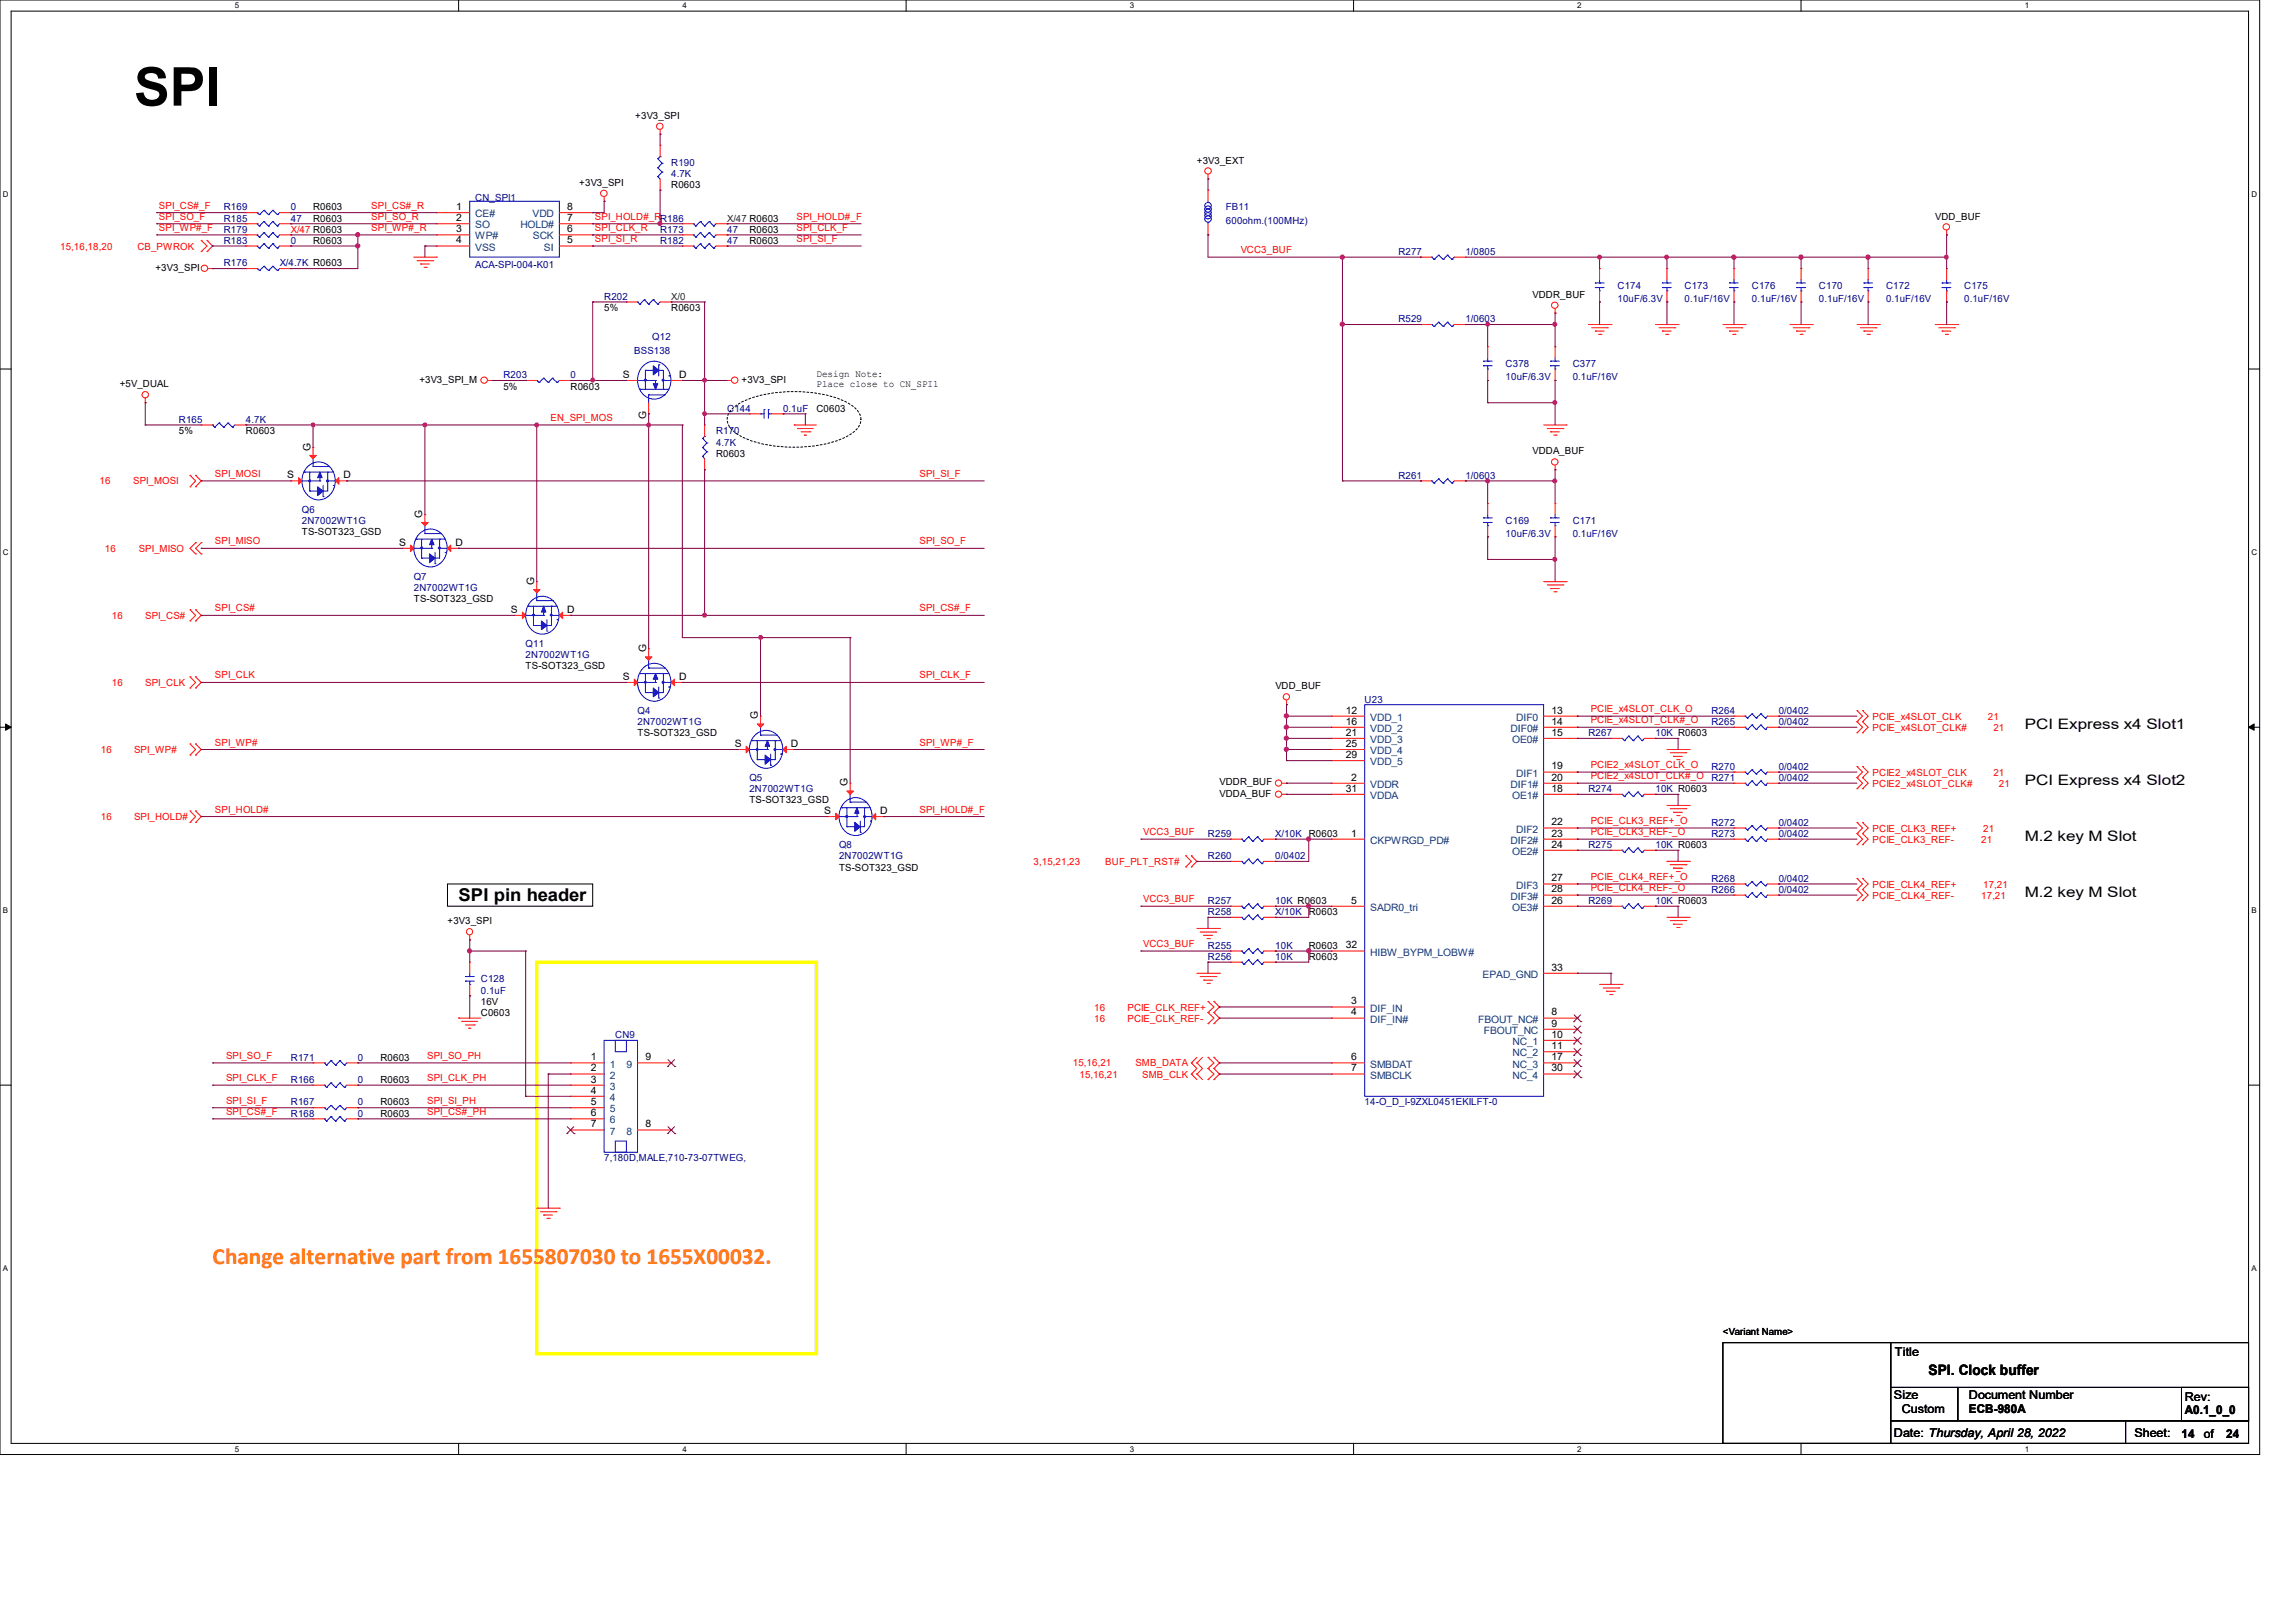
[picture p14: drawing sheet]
<svg xmlns="http://www.w3.org/2000/svg" width="297mm" height="210mm" viewBox="0 0 297 210" stroke-linecap="round" stroke-linejoin="round" font-family="sans-serif">
<defs><g id="words">
<text font-size="6.9" x="17.4" y="13.7">SPI</text>
<text font-size="3" fill="#ff8000" x="27.5" y="163.6">Change alternative part from 1655807030 to 1655X00032.</text>
<text font-size="2.3" x="59.4" y="116.6">SPI pin header</text>
<g font-size="1.9">
<text x="262" y="94.4">PCI Express x4 Slot1</text>
<text x="262" y="101.6">PCI Express x4 Slot2</text>
<text x="262" y="108.8">M.2 key M Slot</text>
<text x="262" y="116.1">M.2 key M Slot</text>
<text x="249.6" y="177.9">SPI. Clock buffer</text>
</g>
<g font-size="1.6">
<text x="245.2" y="175.5">Title</text>
<text x="245.1" y="181">Size</text>
<text x="246.1" y="182.8">Custom</text>
<text x="254.8" y="181">Document Number</text>
<text x="254.8" y="182.9">ECB-980A</text>
<text x="282.7" y="181.2">Rev:</text>
<text x="282.7" y="183">A0.1_0_0</text>
<text x="245.1" y="186">Date: Thursday, April 28, 2022</text>
<text x="276.2" y="186">Sheet:</text>
<text x="282.3" y="186.1">14</text>
<text x="285.2" y="186">of</text>
<text x="288.1" y="186.1">24</text>
</g>
<g font-size="1.3">
<text x="82.2" y="15.4">+3V3_SPI</text>
<text x="154.9" y="21.2">+3V3_EXT</text>
<text x="40.5" y="28.7">R0603</text>
<text x="40.5" y="27.2">R0603</text>
<text x="59.1" y="27.2">1</text>
<text x="59.1" y="28.6">2</text>
<text x="73.4" y="28.6">7</text>
<text x="73.4" y="27.2">8</text>
<text x="75" y="24">+3V3_SPI</text>
<text x="86.9" y="24.3">R0603</text>
<text x="250.4" y="28.4">VDD_BUF</text>
<text x="20.1" y="35.1">+3V3_SPI</text>
<text x="40.5" y="31.6">R0603</text>
<text x="59.1" y="30.1">3</text>
<text x="59.1" y="31.5">4</text>
<text x="73.4" y="31.5">5</text>
<text x="73.4" y="30.1">6</text>
<text x="97" y="31.6">R0603</text>
<text x="97" y="30.1">R0603</text>
<text x="78.2" y="40.3">5%</text>
<text x="86.9" y="40.3">R0603</text>
<text x="198.3" y="38.5">VDDR_BUF</text>
<text x="15.5" y="50.1">+5V_DUAL</text>
<text x="54.3" y="49.5">+3V3_SPI_M</text>
<text x="65.1" y="50.4">5%</text>
<text x="73.8" y="50.4">R0603</text>
<text x="80.6" y="48.9">S</text>
<text x="87.9" y="48.9">D</text>
<text x="96" y="49.5">+3V3_SPI</text>
<text x="105.7" y="53.3">C0603</text>
<text x="105.7" y="48.8">Design Note:</text>
<text x="105.7" y="50.1">Place close to CN_SPI1</text>
<text x="23.2" y="56.2">5%</text>
<text x="31.8" y="56.2">R0603</text>
<text x="40.2" y="58.3" transform="rotate(-90 40.2 58.3)">G</text>
<text x="83.6" y="54.2" transform="rotate(-90 83.6 54.2)">G</text>
<text x="92.7" y="59.1">R0603</text>
<text x="198.3" y="58.8">VDDA_BUF</text>
<text x="37.2" y="61.9">S</text>
<text x="44.5" y="61.9">D</text>
<text x="39.1" y="69.2">TS-SOT323_GSD</text>
<text x="51.6" y="70.6">S</text>
<text x="54.7" y="67" transform="rotate(-90 54.7 67)">G</text>
<text x="58.9" y="70.6">D</text>
<text x="53.5" y="77.9">TS-SOT323_GSD</text>
<text x="69.1" y="75.7" transform="rotate(-90 69.1 75.7)">G</text>
<text x="66.1" y="79.3">S</text>
<text x="73.4" y="79.3">D</text>
<text x="68" y="86.6">TS-SOT323_GSD</text>
<text x="80.6" y="88">S</text>
<text x="83.6" y="84.4" transform="rotate(-90 83.6 84.4)">G</text>
<text x="87.9" y="88">D</text>
<text x="165.1" y="89.2">VDD_BUF</text>
<text x="82.5" y="95.3">TS-SOT323_GSD</text>
<text x="98.1" y="93.1" transform="rotate(-90 98.1 93.1)">G</text>
<text x="174.2" y="92.3">12</text>
<text x="174.2" y="93.8">16</text>
<text x="174.2" y="95.2">21</text>
<text x="200.8" y="92.3">13</text>
<text x="200.8" y="93.8">14</text>
<text x="200.8" y="95.2">15</text>
<text x="95.1" y="96.6">S</text>
<text x="102.4" y="96.6">D</text>
<text x="109.7" y="101.8" transform="rotate(-90 109.7 101.8)">G</text>
<text x="157.8" y="101.6">VDDR_BUF</text>
<text x="174.2" y="98.1">29</text>
<text x="174.2" y="96.6">25</text>
<text x="174.9" y="101">2</text>
<text x="200.8" y="99.6">19</text>
<text x="200.8" y="101">20</text>
<text x="97" y="104">TS-SOT323_GSD</text>
<text x="106.7" y="105.3">S</text>
<text x="113.9" y="105.3">D</text>
<text x="157.8" y="103.1">VDDA_BUF</text>
<text x="174.2" y="102.4">31</text>
<text x="200.8" y="106.8">22</text>
<text x="200.8" y="102.4">18</text>
<text x="108.6" y="112.6">TS-SOT323_GSD</text>
<text x="169.4" y="108.3">R0603</text>
<text x="174.9" y="108.2">1</text>
<text x="200.8" y="108.2">23</text>
<text x="200.8" y="109.7">24</text>
<text x="57.9" y="119.6">+3V3_SPI</text>
<text x="169.4" y="118.4">R0603</text>
<text x="174.9" y="116.9">5</text>
<text x="200.8" y="115.5">28</text>
<text x="200.8" y="114">27</text>
<text x="200.8" y="116.9">26</text>
<text x="169.4" y="124.2">R0603</text>
<text x="169.4" y="122.8">R0603</text>
<text x="174.2" y="122.7">32</text>
<text x="200.8" y="125.6">33</text>
<text x="62.2" y="131.5">C0603</text>
<text x="62.2" y="130">16V</text>
<text x="174.9" y="130">3</text>
<text x="174.9" y="131.4">4</text>
<text x="200.8" y="131.4">8</text>
<text x="49.2" y="137.3">R0603</text>
<text x="76.5" y="137.2">1</text>
<text x="83.5" y="137.2">9</text>
<text x="174.9" y="137.2">6</text>
<text x="200.8" y="134.3">10</text>
<text x="200.8" y="135.8">11</text>
<text x="200.8" y="132.8">9</text>
<text x="200.8" y="137.2">17</text>
<text x="49.2" y="140.2">R0603</text>
<text x="49.2" y="143">R0603</text>
<text x="76.5" y="138.6">2</text>
<text x="76.5" y="140.1">3</text>
<text x="76.5" y="141.5">4</text>
<text x="76.5" y="143">5</text>
<text x="174.9" y="138.6">7</text>
<text x="200.8" y="138.6">30</text>
<text x="49.2" y="144.5">R0603</text>
<text x="76.5" y="144.4">6</text>
<text x="76.5" y="145.9">7</text>
<text x="83.5" y="145.9">8</text>
<text x="223" y="172.8">&lt;Variant Name&gt;</text>
</g>
<g font-size="1.3" fill="#000080">
<text x="86.9" y="21.5">R190</text>
<text x="86.9" y="22.9">4.7K</text>
<text x="29" y="28.7">R185</text>
<text x="29" y="27.2">R169</text>
<text x="37.6" y="28.7">47</text>
<text x="37.6" y="27.2">0</text>
<text x="61.5" y="25.9">CN_SPI1</text>
<text x="158.7" y="27.2">FB11</text>
<text x="158.7" y="29">600ohm.(100MHz)</text>
<text x="29" y="30.1">R179</text>
<text x="29" y="31.6">R183</text>
<text x="29" y="34.5">R176</text>
<text x="36.2" y="34.5">X/4.7K R0603</text>
<text x="37.6" y="31.6">0</text>
<text x="61.5" y="34.6">ACA-SPI-004-K01</text>
<text x="85.4" y="31.6">R182</text>
<text x="85.4" y="30.1">R173</text>
<text x="94.1" y="31.6">47</text>
<text x="94.1" y="30.1">47</text>
<text x="181" y="33">R277</text>
<text x="189.6" y="33">1/0805</text>
<text x="78.2" y="38.8">R202</text>
<text x="181" y="41.7">R529</text>
<text x="189.6" y="41.7">1/0603</text>
<text x="209.3" y="37.4">C174</text>
<text x="209.3" y="39.1">10uF/6.3V</text>
<text x="218" y="37.4">C173</text>
<text x="218" y="39.1">0.1uF/16V</text>
<text x="226.7" y="37.4">C176</text>
<text x="226.7" y="39.1">0.1uF/16V</text>
<text x="235.4" y="37.4">C170</text>
<text x="235.4" y="39.1">0.1uF/16V</text>
<text x="244.1" y="37.4">C172</text>
<text x="244.1" y="39.1">0.1uF/16V</text>
<text x="254.2" y="37.4">C175</text>
<text x="254.2" y="39.1">0.1uF/16V</text>
<text x="82.1" y="45.8">BSS138</text>
<text x="84.4" y="44">Q12</text>
<text x="194.9" y="47.5">C378</text>
<text x="203.5" y="47.5">C377</text>
<text x="65.1" y="48.9">R203</text>
<text x="73.8" y="48.9">0</text>
<text x="94.1" y="53.3">C144</text>
<text x="101.3" y="53.3">0.1uF</text>
<text x="194.9" y="49.2">10uF/6.3V</text>
<text x="203.5" y="49.2">0.1uF/16V</text>
<text x="23.2" y="54.7">R165</text>
<text x="31.8" y="54.7">4.7K</text>
<text x="92.7" y="56.2">R170</text>
<text x="92.7" y="57.7">4.7K</text>
<text x="181" y="62">R261</text>
<text x="189.6" y="62">1/0603</text>
<text x="39.1" y="66.3">Q6</text>
<text x="39.1" y="67.8">2N7002WT1G</text>
<text x="194.9" y="67.8">C169</text>
<text x="194.9" y="69.5">10uF/6.3V</text>
<text x="203.5" y="67.8">C171</text>
<text x="203.5" y="69.5">0.1uF/16V</text>
<text x="53.5" y="75">Q7</text>
<text x="53.5" y="76.5">2N7002WT1G</text>
<text x="68" y="83.7">Q11</text>
<text x="68" y="85.1">2N7002WT1G</text>
<text x="82.5" y="92.4">Q4</text>
<text x="82.5" y="93.8">2N7002WT1G</text>
<text x="176.6" y="90.9">U23</text>
<text x="205.6" y="95.3">R267</text>
<text x="214.2" y="95.3">10K R0603</text>
<text x="221.5" y="92.4">R264</text>
<text x="221.5" y="93.8">R265</text>
<text x="230.2" y="92.4">0/0402</text>
<text x="230.2" y="93.8">0/0402</text>
<text x="97" y="101.1">Q5</text>
<text x="221.5" y="101.1">R271</text>
<text x="221.5" y="99.6">R270</text>
<text x="230.2" y="101.1">0/0402</text>
<text x="230.2" y="99.6">0/0402</text>
<text x="97" y="102.5">2N7002WT1G</text>
<text x="205.6" y="102.5">R274</text>
<text x="214.2" y="102.5">10K R0603</text>
<text x="221.5" y="106.8">R272</text>
<text x="230.2" y="106.8">0/0402</text>
<text x="108.6" y="109.8">Q8</text>
<text x="108.6" y="111.2">2N7002WT1G</text>
<text x="156.3" y="108.3">R259</text>
<text x="156.3" y="111.2">R260</text>
<text x="165" y="108.3">X/10K</text>
<text x="165" y="111.2">0/0402</text>
<text x="205.6" y="109.8">R275</text>
<text x="214.2" y="109.8">10K R0603</text>
<text x="221.5" y="108.3">R273</text>
<text x="230.2" y="108.3">0/0402</text>
<text x="156.3" y="118.4">R258</text>
<text x="156.3" y="117">R257</text>
<text x="165" y="118.4">X/10K</text>
<text x="165" y="117">10K R0603</text>
<text x="205.6" y="117">R269</text>
<text x="214.2" y="117">10K R0603</text>
<text x="221.5" y="115.6">R266</text>
<text x="221.5" y="114.1">R268</text>
<text x="230.2" y="115.6">0/0402</text>
<text x="230.2" y="114.1">0/0402</text>
<text x="156.3" y="124.2">R256</text>
<text x="156.3" y="122.8">R255</text>
<text x="165" y="124.2">10K</text>
<text x="165" y="122.8">10K</text>
<text x="62.2" y="127.1">C128</text>
<text x="62.2" y="128.6">0.1uF</text>
<text x="37.6" y="137.3">R171</text>
<text x="46.3" y="137.3">0</text>
<text x="79.6" y="134.4">CN9</text>
<text x="37.6" y="140.2">R166</text>
<text x="37.6" y="143">R167</text>
<text x="46.3" y="140.2">0</text>
<text x="46.3" y="143">0</text>
<text x="176.6" y="143">14-O_D_I-9ZXL0451EKILFT-0</text>
<text x="37.6" y="144.5">R168</text>
<text x="46.3" y="144.5">0</text>
<text x="78.2" y="150.3">7,180D,MALE,710-73-07TWEG,</text>
</g>
<g font-size="1.3" fill="#f00">
<text x="20.6" y="28.4">SPI_SO_F</text>
<text x="20.6" y="29.9">SPI_WP#_F</text>
<text x="20.6" y="27">SPI_CS#_F</text>
<text x="48" y="27">SPI_CS#_R</text>
<text x="48" y="28.4">SPI_SO_R</text>
<text x="48" y="29.9">SPI_WP#_R</text>
<text x="77" y="28.4">SPI_HOLD#_RR186</text>
<text x="77" y="29.9">SPI_CLK_R</text>
<text x="103.1" y="29.9">SPI_CLK_F</text>
<text x="103.1" y="28.4">SPI_HOLD#_F</text>
<text x="7.8" y="32.3">15,16,18,20</text>
<text x="17.8" y="32.3">CB_PWROK</text>
<text x="37.6" y="30.1">X/47 R0603</text>
<text x="77" y="31.3">SPI_SI_R</text>
<text x="103.1" y="31.3">SPI_SI_F</text>
<text x="160.6" y="32.8">VCC3_BUF</text>
<text x="71.2" y="54.5">EN_SPI_MOS</text>
<text x="12.9" y="62.7">16</text>
<text x="17.2" y="62.7">SPI_MOSI</text>
<text x="27.8" y="61.7">SPI_MOSI</text>
<text x="119" y="61.7">SPI_SI_F</text>
<text x="13.6" y="71.4">16</text>
<text x="17.9" y="71.4">SPI_MISO</text>
<text x="27.8" y="70.4">SPI_MISO</text>
<text x="119" y="70.4">SPI_SO_F</text>
<text x="14.5" y="80.1">16</text>
<text x="18.8" y="80.1">SPI_CS#</text>
<text x="27.8" y="79.1">SPI_CS#</text>
<text x="119" y="79.1">SPI_CS#_F</text>
<text x="14.5" y="88.8">16</text>
<text x="18.8" y="88.8">SPI_CLK</text>
<text x="27.8" y="87.8">SPI_CLK</text>
<text x="119" y="87.8">SPI_CLK_F</text>
<text x="205.9" y="93.6">PCIE_x4SLOT_CLK#_O</text>
<text x="205.9" y="92.2">PCIE_x4SLOT_CLK_O</text>
<text x="242.3" y="93.1">PCIE_x4SLOT_CLK</text>
<text x="242.3" y="94.6">PCIE_x4SLOT_CLK#</text>
<text x="257.2" y="93.1">21</text>
<text x="258" y="94.6">21</text>
<text x="13" y="97.4">16</text>
<text x="17.4" y="97.4">SPI_WP#</text>
<text x="27.8" y="96.5">SPI_WP#</text>
<text x="119" y="96.5">SPI_WP#_F</text>
<text x="205.9" y="100.8">PCIE2_x4SLOT_CLK#_O</text>
<text x="205.9" y="99.4">PCIE2_x4SLOT_CLK_O</text>
<text x="242.3" y="100.4">PCIE2_x4SLOT_CLK</text>
<text x="242.3" y="101.8">PCIE2_x4SLOT_CLK#</text>
<text x="258" y="100.4">21</text>
<text x="258.7" y="101.8">21</text>
<text x="13" y="106.1">16</text>
<text x="17.4" y="106.1">SPI_HOLD#</text>
<text x="27.8" y="105.2">SPI_HOLD#</text>
<text x="119" y="105.2">SPI_HOLD#_F</text>
<text x="205.9" y="106.6">PCIE_CLK3_REF+_O</text>
<text x="242.3" y="107.6">PCIE_CLK3_REF+</text>
<text x="256.7" y="107.6">21</text>
<text x="133.8" y="111.9">3,15,21,23</text>
<text x="143" y="111.9">BUF_PLT_RST#</text>
<text x="147.9" y="108.1">VCC3_BUF</text>
<text x="205.9" y="108.1">PCIE_CLK3_REF-_O</text>
<text x="205.9" y="113.9">PCIE_CLK4_REF+_O</text>
<text x="242.3" y="109">PCIE_CLK3_REF-</text>
<text x="256.4" y="109">21</text>
<text x="147.9" y="116.8">VCC3_BUF</text>
<text x="205.9" y="115.3">PCIE_CLK4_REF-_O</text>
<text x="242.3" y="114.8">PCIE_CLK4_REF+</text>
<text x="242.3" y="116.3">PCIE_CLK4_REF-</text>
<text x="256.4" y="116.3">17,21</text>
<text x="256.7" y="114.8">17,21</text>
<text x="147.9" y="122.6">VCC3_BUF</text>
<text x="141.6" y="130.8">16</text>
<text x="145.9" y="130.8">PCIE_CLK_REF+</text>
<text x="29.3" y="137">SPI_SO_F</text>
<text x="55.3" y="137">SPI_SO_PH</text>
<text x="141.6" y="132.2">16</text>
<text x="145.9" y="132.2">PCIE_CLK_REF-</text>
<text x="29.3" y="139.9">SPI_CLK_F</text>
<text x="29.3" y="142.8">SPI_SI_F</text>
<text x="55.3" y="139.9">SPI_CLK_PH</text>
<text x="55.3" y="142.8">SPI_SI_PH</text>
<text x="138.8" y="138">15,16,21</text>
<text x="139.7" y="139.4">15,16,21</text>
<text x="146.9" y="138">SMB_DATA</text>
<text x="147.8" y="139.4">SMB_CLK</text>
<text x="29.3" y="144.3">SPI_CS#_F</text>
<text x="55.3" y="144.3">SPI_CS#_PH</text>
</g>
<g font-size="1.3" fill="#004080">
<text x="61.5" y="28.1">CE#</text>
<text x="61.5" y="29.5">SO</text>
<text x="67.4" y="29.5">HOLD#</text>
<text x="68.9" y="28.1">VDD</text>
<text x="61.5" y="31">WP#</text>
<text x="61.5" y="32.4">VSS</text>
<text x="69" y="31">SCK</text>
<text x="70.4" y="32.4">SI</text>
<text x="177.3" y="93.3">VDD_1</text>
<text x="177.3" y="94.7">VDD_2</text>
<text x="195.5" y="94.7">DIF0#</text>
<text x="196.2" y="93.3">DIF0</text>
<text x="177.3" y="101.9">VDDR</text>
<text x="177.3" y="96.1">VDD_3</text>
<text x="177.3" y="99">VDD_5</text>
<text x="177.3" y="97.6">VDD_4</text>
<text x="195.5" y="101.9">DIF1#</text>
<text x="195.7" y="96.1">OE0#</text>
<text x="196.2" y="100.5">DIF1</text>
<text x="177.3" y="103.4">VDDA</text>
<text x="195.7" y="103.4">OE1#</text>
<text x="196.2" y="107.7">DIF2</text>
<text x="177.3" y="109.2">CKPWRGD_PD#</text>
<text x="195.5" y="109.2">DIF2#</text>
<text x="195.7" y="110.6">OE2#</text>
<text x="177.3" y="117.9">SADR0_tri</text>
<text x="195.5" y="116.4">DIF3#</text>
<text x="195.7" y="117.9">OE3#</text>
<text x="196.2" y="115">DIF3</text>
<text x="177.3" y="123.7">HIBW_BYPM_LOBW#</text>
<text x="177.3" y="130.9">DIF_IN</text>
<text x="191.9" y="126.5">EPAD_GND</text>
<text x="177.3" y="132.3">DIF_IN#</text>
<text x="191.3" y="132.3">FBOUT_NC#</text>
<text x="192" y="133.8">FBOUT_NC</text>
<text x="195.8" y="135.2">NC_1</text>
<text x="195.8" y="136.7">NC_2</text>
<text x="78.9" y="138.1">1</text>
<text x="78.9" y="139.6">2</text>
<text x="78.9" y="141">3</text>
<text x="78.9" y="142.5">4</text>
<text x="78.9" y="143.9">5</text>
<text x="81.1" y="138.1">9</text>
<text x="177.3" y="138.1">SMBDAT</text>
<text x="177.3" y="139.6">SMBCLK</text>
<text x="195.8" y="138.1">NC_3</text>
<text x="195.8" y="139.6">NC_4</text>
<text x="78.9" y="145.4">6</text>
<text x="78.9" y="146.8">7</text>
<text x="81.1" y="146.8">8</text>
</g>
<g font-size="1.3" fill="#008000">
<text x="94.1" y="28.7">X/47 R0603</text>
<text x="86.9" y="38.8">X/0</text>
</g>
<g font-size="1">
<text x="30.4" y="1.1">5</text>
<text x="88.3" y="1.1">4</text>
<text x="146.2" y="1.1">3</text>
<text x="204.1" y="1.1">2</text>
<text x="262" y="1.1">1</text>
<text x=".4" y="25.5">D</text>
<text x="291.4" y="25.5">D</text>
<text x=".4" y="71.8">C</text>
<text x="291.4" y="71.8">C</text>
<text x=".4" y="118.2">B</text>
<text x="291.4" y="118.2">B</text>
<text x=".4" y="164.5">A</text>
<text x="291.4" y="164.5">A</text>
<text x="30.4" y="187.8">5</text>
<text x="88.3" y="187.8">4</text>
<text x="146.2" y="187.8">3</text>
<text x="204.1" y="187.8">2</text>
<text x="262" y="187.8">1</text>
</g>
</g></defs>
<path d="M0 0h292.4v188.2h-292.4zM1.4 1.4h289.6v185.4h-289.6z" fill="none" stroke="#000" stroke-width=".13"/>
<g fill="#fff">
<path d="M30.4 .2h.5v1.1h-.5z"/>
<path d="M30.4 186.9h.5v1.2h-.5z"/>
</g>
<path d="M59.4 0v1.4M59.4 186.8v1.4" fill="none" stroke="#000" stroke-width=".13"/>
<g fill="#fff">
<path d="M88.3 .2h.6v1.1h-.6z"/>
<path d="M88.3 186.9h.6v1.2h-.6z"/>
</g>
<path d="M117.3 0v1.4M117.3 186.8v1.4" fill="none" stroke="#000" stroke-width=".13"/>
<g fill="#fff">
<path d="M146.2 .2h.6v1.1h-.6z"/>
<path d="M146.2 186.9h.6v1.2h-.6z"/>
</g>
<path d="M175.2 0v1.4M175.2 186.8v1.4" fill="none" stroke="#000" stroke-width=".13"/>
<g fill="#fff">
<path d="M204.1 .2h.6v1.1h-.6z"/>
<path d="M204.1 186.9h.6v1.2h-.6z"/>
</g>
<path d="M233.1 0v1.4M233.1 186.8v1.4" fill="none" stroke="#000" stroke-width=".13"/>
<g fill="#fff">
<path d="M262 .2h.6v1.1h-.6z"/>
<path d="M262 186.9h.6v1.2h-.6z"/>
<path d="M.4 24.6h.7v1.1h-.7z"/>
<path d="M291.4 24.6h.7v1.1h-.7z"/>
<path d="M.4 70.9h.7v1.2h-.7z"/>
<path d="M291.4 70.9h.7v1.2h-.7z"/>
</g>
<path d="M0 47.8h1.4M291 47.8h1.4" fill="none" stroke="#000" stroke-width=".13"/>
<g fill="#fff">
<path d="M.4 117.3h.7v1.1h-.7z"/>
<path d="M291.4 117.3h.7v1.1h-.7z"/>
</g>
<path d="M0 94.1h1.4M291 94.1h1.4" fill="none" stroke="#000" stroke-width=".13"/>
<path d="M.7 93.7l.7 .4-.7 .4zM291 94.1l.7-.4v.8z" fill="#000" stroke="#000" stroke-width=".13"/>
<g fill="#fff">
<path d="M.4 163.6h.6v1.1h-.6z"/>
<path d="M291.4 163.6h.6v1.1h-.6z"/>
</g>
<path d="M57.9 114.4h18.8v2.9h-18.8zM0 140.4h1.4M291 140.4h1.4M223 173.7h21.7v13.1h-21.7zM244.7 179.5h8.7v4.4h-8.7zM244.7 173.7h46.3v5.8h-46.3zM253.4 179.5h37.6v4.4h-37.6zM282.3 179.5h8.7v4.4h-8.7zM244.7 183.9h30.4v2.9h-30.4zM275.1 183.9h15.9v2.9h-15.9z" fill="none" stroke="#000" stroke-width=".13"/>
<path d="M69.5 124.5h36.2v50.7h-36.2z" fill="none" stroke="#ff0" stroke-width=".42"/>
<path d="M94.5 53.1a8.9 8.9 0 0 1 5.5-2.2 16.9 16.9 0 0 1 9.8 1.2 2.7 2.7 0 0 1 1.6 2.2 2.7 2.7 0 0 1-1.6 2.1 17.1 17.1 0 0 1-11 1.1 8.1 8.1 0 0 1-4.3-2.1 1.69 1.69 0 0 1 0-2.3z" fill="none" stroke="#000" stroke-width=".13" stroke-dasharray=".3"/>
<g fill="none" stroke="#f00" stroke-width=".13">
<path d="M85.4 17.4h.1M85.4 18.8h.1M85.4 16.8v.6M85.4 18.8v1.5M26 32.6h.1M26 31.1h.1M26 31.1l.8 .7-.8 .8M26.8 31.1h.1M26.8 32.6h.1M26.8 31.1l.7 .7-.7 .8M26.9 34.8h.6M27.5 34.8h.1"/>
<path d="M31.8 29h.1M31.8 27.5h.1M31.8 30.4h.1M31.8 31.8h.1M31.8 34.8h.1M31.8 34.8h1.5M31.8 29h1.5M31.8 31.8h1.5M31.8 27.5h1.5M31.8 30.4h1.5M36.2 34.8h1.4M36.2 29h1.4"/>
<path d="M36.2 31.8h1.4M36.2 27.5h1.4M36.2 30.4h1.4M37.6 29h.1M37.6 27.5h.1M37.6 30.4h.1M37.6 31.8h.1M37.6 34.8h.1M53.6 33.3h2.9M54 33.7h2M54.4 34.2h.1M54.4 34.2h1.2"/>
<path d="M54.9 34.6h.3M55.2 34.6h.1M56 33.7h.1M56.5 33.3h.1M56.5 27.5h.1M56.5 29h.1M56.5 30.4h.1M56.5 31.8h.1M56.5 29h4.3M56.5 31.8h4.3M56.5 27.5h4.3M56.5 30.4h4.3"/>
<path d="M72.4 29h4.3M72.4 31.8h4.3M72.4 27.5h4.3M72.4 30.4h4.3M76.7 31.8h.1M76.7 30.4h.1M76.7 29h.1M76.7 27.5h.1M78.2 26h.1M78.2 25.5v.5M81.1 39.1h.1M81.1 39.1h1.4"/>
<path d="M85.4 24.6h.1M85.4 23.2v1.4M85.4 39.1h1.5M86.9 39.1h.1M88.3 29h.1M88.3 31.8h.1M88.3 30.4h.1M88.3 29h1.4M88.3 31.8h1.4M88.3 30.4h1.4M92.7 29h1.4M92.7 31.8h1.4"/>
<path d="M92.7 30.4h1.4M94.1 29h.1M94.1 31.8h.1M94.1 30.4h.1M156.3 23.2h.1M156.3 30.4h.1M156.3 24.6h.1M156.3 22.6v.6M156.3 24.6v1.4M156.3 29v1.4M183.9 33.3h.1M183.9 33.3h1.4"/>
<path d="M188.2 33.3h1.5M189.7 33.3h.1M201.3 40v.5M207 34.8h.1M207 39.1h.1M207 34.8v1.4M207 37.6v1.5M215.7 34.8h.1M215.7 39.1h.1M215.7 34.8v1.4M215.7 37.6v1.5M224.4 34.8h.1"/>
<path d="M224.4 39.1h.1M224.4 34.8v1.4M224.4 37.6v1.5M233.1 34.8h.1M233.1 39.1h.1M233.1 34.8v1.4M233.1 37.6v1.5M241.8 34.8h.1M241.8 39.1h.1M241.8 34.8v1.4M241.8 37.6v1.5M251.9 30.4h.1"/>
<path d="M251.9 34.8h.1M251.9 39.1h.1M251.9 29.8v.6M251.9 34.8v1.4M251.9 37.6v1.5M18.8 52.1h.1M18.8 51.5v.6M26 55h.1M26 55h1.5M30.4 55h1.4M31.8 55h.1M40.5 57.9h.1"/>
<path d="M40.5 57.9v1.5M63.1 49.2h.6M63.7 49.2h.1M68 49.2h.1M68 49.2h1.5M72.4 49.2h1.4M73.8 49.2h.1M81.1 49.2h.1M81.1 49.2h1.4M83.9 53.6h.1M83.9 52.1v1.5M86.9 49.2h1.4"/>
<path d="M88.3 49.2h.1M91.2 55h.1M91.2 55v1.5M91.2 59.4v1.4M94.1 49.2h.1M94.1 49.2h.6M97 53.6h.1M97 53.6h1.4M99.9 53.6h1.4M101.3 53.6h.1M102.8 55h.1M102.8 55h2.9"/>
<path d="M103.2 55.5h.1M103.2 55.5h2M103.7 55.9h1.1M104.1 56.3h.1M104.1 56.3h.3M104.8 55.9h.1M183.9 42h.1M183.9 42h1.4M188.2 42h1.5M189.7 42h.1M192.5 44.9h.1M192.5 49.2h.1"/>
<path d="M192.5 44.9v1.4M192.5 47.8v1.4M199.8 55h2.9M200.2 55.5h2.1M200.7 55.9h.1M200.7 55.9h1.1M201.1 56.3h.3M201.3 40.5h.1M201.3 44.9h.1M201.3 49.2h.1M201.3 44.9v1.4M201.3 47.8v1.4"/>
<path d="M201.4 56.3h.1M202.3 55.5h.1M202.7 55h.1M205.6 42h2.9M206 42.4h2M206.5 42.8h.1M206.5 42.8h1.1M206.9 43.3h.3M207.2 43.3h.1M208 42.4h.1M208.5 42h.1M214.2 42h3"/>
<path d="M214.7 42.4h2M215.1 42.8h.1M215.1 42.8h1.2M215.6 43.3h.3M215.9 43.3h.1M216.7 42.4h.1M217.2 42h.1M223 42h2.8M223.4 42.4h2M223.8 42.8h.1M223.8 42.8h1.2M224.2 43.3h.3"/>
<path d="M224.5 43.3h.1M225.4 42.4h.1M225.8 42h.1M231.6 42h2.9M232.1 42.4h2M232.5 42.8h.1M232.5 42.8h1.2M233 43.3h.2M233.2 43.3h.1M234.1 42.4h.1M234.5 42h.1M240.3 42h2.9"/>
<path d="M240.7 42.4h2.1M241.2 42.8h.1M241.2 42.8h1.2M241.6 43.3h.3M241.9 43.3h.1M242.8 42.4h.1M243.2 42h.1M250.4 42h3M250.9 42.4h2M251.3 42.8h.1M251.3 42.8h1.2M251.8 43.3h.3"/>
<path d="M252.1 43.3h.1M252.9 42.4h.1M253.4 42h.1M24.6 61.5h.1M24.6 63h.1M24.6 78.9h.1M24.6 61.5l.7 .7-.7 .8M24.6 78.9l.7 .7-.7 .7M25.3 71.7h.1M25.3 70.2h.1M25.3 63h.1M25.3 61.5h.1"/>
<path d="M25.3 78.9h.1M25.3 70.2l-.7 .8 .7 .7M25.3 61.5l.7 .7-.7 .8M25.3 78.9l.7 .7-.7 .7M26 71.7h.1M26 70.2h.1M26 70.2l-.7 .8 .7 .7M37.6 62.2h.1M37.6 62.2h1.5M43.4 62.2h1.5M44.9 62.2h.1M52.1 71h.1"/>
<path d="M52.1 71h1.5M55 66.6h.1M55 66.6v1.4M57.9 71h1.5M59.4 71h.1M66.6 79.6h.1M66.6 79.6h1.4M69.5 75.3h.1M69.5 75.3v1.4M72.4 79.6h1.4M73.8 79.6h.1M91.2 60.8h.1"/>
<path d="M183.9 62.2h.1M183.9 62.2h1.4M188.2 62.2h1.5M189.7 62.2h.1M192.5 65.2h.1M192.5 69.5h.1M192.5 65.2v1.4M192.5 68v1.5M199.8 75.3h2.9M200.2 75.7h2.1M200.7 76.2h.1M200.7 76.2h1.1"/>
<path d="M201.1 76.6h.3M201.3 60.8h.1M201.3 65.2h.1M201.3 69.5h.1M201.3 60.2v.6M201.3 65.2v1.4M201.3 68v1.5M201.4 76.6h.1M202.3 75.7h.1M202.7 75.3h.1M24.6 87.6h.1M24.6 89h.1"/>
<path d="M24.6 80.3h.1M24.6 97.7h.1M24.6 96.3h.1M24.6 87.6l.7 .7-.7 .7M24.6 96.3l.7 .7-.7 .7M25.3 89h.1M25.3 87.6h.1M25.3 80.3h.1M25.3 96.3h.1M25.3 97.7h.1M25.3 87.6l.7 .7-.7 .7M25.3 96.3l.7 .7-.7 .7"/>
<path d="M81.1 88.3h.1M81.1 88.3h1.4M83.9 83.9h.1M83.9 83.9v1.5M86.9 88.3h1.4M88.3 88.3h.1M95.5 97h.1M95.5 97h1.5M98.4 92.7h.1M98.4 92.7v1.4M101.3 97h1.5M102.8 97h.1"/>
<path d="M166.5 91.2h.1M166.5 90.6v.6M172.3 92.7h.1M172.3 94.1h.1M172.3 95.5h.1M172.3 98.4h.1M172.3 97h.1M172.3 97h4.3M172.3 95.5h4.3M172.3 92.7h4.3M172.3 94.1h4.3M172.3 98.4h4.3"/>
<path d="M199.8 95.5h4.3M199.8 92.7h4.3M199.8 99.9h4.3M199.8 94.1h4.3M204.1 92.7h.1M204.1 99.9h.1M204.1 94.1h.1M204.1 95.5h.1M208.5 95.5h.1M208.5 95.5h1.4M212.8 95.5h1.4M214.2 95.5h.1"/>
<path d="M215.7 97h2.9M216.2 97.4h2M216.6 97.9h.1M216.6 97.9h1.1M217 98.3h.3M217.3 98.3h.1M218.2 97.4h.1M218.6 97h.1M224.4 92.7h.1M224.4 94.1h.1M224.4 99.9h.1M224.4 92.7h1.4"/>
<path d="M224.4 99.9h1.4M224.4 94.1h1.4M228.7 92.7h1.5M228.7 99.9h1.5M228.7 94.1h1.5M230.2 92.7h.1M230.2 94.1h.1M230.2 99.9h.1M240.3 91.9h.1M240.3 93.4h.1M240.3 94.8h.1M240.3 99.2h.1"/>
<path d="M240.3 91.9l.7 .8-.7 .7M240.3 93.4l.7 .7-.7 .7M240.3 99.2l.7 .7-.7 .7M241 91.9h.1M241 93.4h.1M241 94.8h.1M241 99.2h.1M241 91.9l.8 .8-.8 .7M241 93.4l.8 .7-.8 .7M241 99.2l.8 .7-.8 .7M24.6 104.9h.1M24.6 106.4h.1"/>
<path d="M24.6 104.9l.7 .8-.7 .7M25.3 106.4h.1M25.3 104.9h.1M25.3 104.9l.7 .8-.7 .7M107.1 105.7h.1M107.1 105.7h1.5M110 101.3h.1M110 101.3v1.5M112.9 105.7h1.5M114.4 105.7h.1M153.5 112.2h.1M153.5 110.7h.1"/>
<path d="M153.5 110.7l.7 .8-.7 .7M154.2 110.7h.1M154.2 112.2h.1M154.2 110.7l.7 .8-.7 .7M159.3 108.6h.1M159.3 111.5h.1M159.3 118.7h.1M159.3 117.3h.1M159.3 111.5h1.4M159.3 118.7h1.4M159.3 108.6h1.4M159.3 117.3h1.4"/>
<path d="M163.6 111.5h1.5M163.6 118.7h1.5M163.6 108.6h1.5M163.6 117.3h1.5M165.1 108.6h.1M165.1 111.5h.1M165.1 118.7h.1M165.1 117.3h.1M165.9 102.8h.6M165.9 101.3h.6M166.5 102.8h.1M166.5 101.3h.1"/>
<path d="M172.3 101.3h.1M172.3 117.3h.1M172.3 102.8h.1M172.3 108.6h.1M172.3 102.8h4.3M172.3 101.3h4.3M172.3 108.6h4.3M172.3 117.3h4.3M199.8 102.8h4.3M199.8 101.3h4.3M199.8 107.1h4.3M199.8 108.6h4.3"/>
<path d="M199.8 110h4.3M199.8 117.3h4.3M199.8 115.8h4.3M199.8 114.4h4.3M204.1 107.1h.1M204.1 108.6h.1M204.1 110h.1M204.1 101.3h.1M204.1 115.8h.1M204.1 114.4h.1M204.1 102.8h.1M204.1 117.3h.1"/>
<path d="M208.5 117.3h.1M208.5 102.8h.1M208.5 110h.1M208.5 102.8h1.4M208.5 110h1.4M208.5 117.3h1.4M212.8 102.8h1.4M212.8 110h1.4M212.8 117.3h1.4M214.2 117.3h.1M214.2 102.8h.1M214.2 110h.1"/>
<path d="M215.7 104.2h2.9M215.7 111.5h2.9M215.7 118.7h2.9M216.2 104.6h2M216.2 111.9h2M216.2 119.1h2M216.6 105.1h.1M216.6 112.4h.1M216.6 119.6h.1M216.6 105.1h1.1M216.6 112.4h1.1M216.6 119.6h1.1"/>
<path d="M217 105.5h.3M217 112.8h.3M217.3 105.5h.1M217.3 112.8h.1M218.2 104.6h.1M218.2 111.9h.1M218.2 119.1h.1M218.6 104.2h.1M218.6 111.5h.1M218.6 118.7h.1M224.4 115.8h.1M224.4 101.3h.1"/>
<path d="M224.4 114.4h.1M224.4 108.6h.1M224.4 107.1h.1M224.4 101.3h1.4M224.4 107.1h1.4M224.4 108.6h1.4M224.4 115.8h1.4M224.4 114.4h1.4M228.7 101.3h1.5M228.7 107.1h1.5M228.7 108.6h1.5M228.7 115.8h1.5"/>
<path d="M228.7 114.4h1.5M230.2 115.8h.1M230.2 101.3h.1M230.2 114.4h.1M230.2 108.6h.1M230.2 107.1h.1M240.3 106.4h.1M240.3 107.9h.1M240.3 109.3h.1M240.3 100.6h.1M240.3 102.1h.1M240.3 113.7h.1"/>
<path d="M240.3 115.1h.1M240.3 116.5h.1M240.3 106.4l.7 .7-.7 .8M240.3 107.9l.7 .7-.7 .7M240.3 100.6l.7 .7-.7 .8M240.3 113.7l.7 .7-.7 .7M240.3 115.1l.7 .7-.7 .7M241 106.4h.1M241 107.9h.1M241 109.3h.1M241 100.6h.1M241 102.1h.1"/>
<path d="M241 113.7h.1M241 115.1h.1M241 116.5h.1M241 106.4l.8 .7-.8 .8M241 107.9l.8 .7-.8 .7M241 100.6l.8 .7-.8 .8M241 113.7l.8 .7-.8 .7M241 115.1l.8 .7-.8 .7M40.5 137.5h.1M40.5 137.5h1.5M44.9 137.5h1.4M46.3 137.5h.1"/>
<path d="M59.4 131.7h.1M59.4 131.7h2.8M59.8 132.2h.1M59.8 132.2h2M60.2 132.6h1.2M60.7 133.1h.1M60.7 133.1h.3M60.8 121.6h.1M60.8 124.5h.1M60.8 128.9h.1M60.8 121v.6M60.8 124.5v1.4"/>
<path d="M60.8 127.4v1.5M61.4 132.6h.1M73.8 137.5h.1M73.8 139h.1M73.8 137.5h4.4M73.8 139h4.4M82.5 137.5h4.4M86.9 137.5h.1M154.2 139h.1M154.2 137.5h.1M154.2 139l.7 .7M154.2 137.5l.7 .8-.7 .7"/>
<path d="M154.9 139h.1M154.9 137.5h.1M154.9 120.1h2.9M154.9 125.9h2.9M154.9 139l.7 .7M154.9 137.5l.7 .8-.7 .7M154.9 136.8l-.7 .7M155.3 120.6h2.1M155.3 126.4h2.1M155.6 136.8l-.7 .7M155.8 121h.1M155.8 126.8h.1"/>
<path d="M155.8 121h1.1M155.8 126.8h1.1M156.2 121.5h.3M156.2 127.3h.3M156.3 131h.1M156.3 129.6h.1M156.3 132.5h.1M156.3 139.7h.1M156.3 138.3h.1M156.3 136.8h.1M156.3 129.6l.8 .7-.8 .7M156.3 131l.8 .7-.8 .8"/>
<path d="M156.3 138.3l.8 .7-.8 .7M156.3 136.8l.8 .7-.8 .8M156.5 121.5h.1M156.5 127.3h.1M157.1 129.6h.1M157.1 131h.1M157.1 132.5h.1M157.1 138.3h.1M157.1 139.7h.1M157.1 136.8h.1M157.1 129.6l.7 .7-.7 .7M157.1 131l.7 .7-.7 .8"/>
<path d="M157.1 138.3l.7 .7-.7 .7M157.1 136.8l.7 .7-.7 .8M157.4 120.6h.1M157.4 126.4h.1M157.8 120.1h.1M157.8 125.9h.1M159.3 124.5h.1M159.3 123.1h.1M159.3 123.1h1.4M159.3 124.5h1.4M163.6 123.1h1.5M163.6 124.5h1.5"/>
<path d="M165.1 124.5h.1M165.1 123.1h.1M172.3 130.3h.1M172.3 131.7h.1M172.3 123.1h.1M172.3 137.5h.1M172.3 139h.1M172.3 131.7h4.3M172.3 130.3h4.3M172.3 137.5h4.3M172.3 139h4.3M172.3 123.1h4.3"/>
<path d="M199.8 131.7h4.3M199.8 125.9h4.3M199.8 134.6h4.3M199.8 136.1h4.3M199.8 133.2h4.3M199.8 137.5h4.3M199.8 139h4.3M204.1 134.6h.1M204.1 136.1h.1M204.1 131.7h.1M204.1 133.2h.1M204.1 137.5h.1"/>
<path d="M204.1 139h.1M204.1 125.9h.1M207 127.4h2.9M207.5 127.8h2M207.9 128.3h.1M207.9 128.3h1.1M208.3 128.7h.3M208.6 128.7h.1M209.5 127.8h.1M209.9 127.4h.1M217 120h.3M217.3 120h.1"/>
<path d="M40.5 140.4h.1M40.5 144.8h.1M40.5 143.3h.1M40.5 140.4h1.5M40.5 143.3h1.5M40.5 144.8h1.5M44.9 140.4h1.4M44.9 143.3h1.4M44.9 144.8h1.4M46.3 140.4h.1M46.3 144.8h.1M46.3 143.3h.1"/>
<path d="M69.5 156.3h2.9M69.9 156.8h2.1M70.4 157.2h.1M70.4 157.2h1.1M70.8 157.6h.3M71.1 157.6h.1M72 156.8h.1M72.4 156.3h.1M73.8 140.4h.1M73.8 141.9h.1M73.8 143.3h.1M73.8 144.8h.1"/>
<path d="M73.8 146.2h.1M73.8 140.4h4.4M73.8 141.9h4.4M73.8 143.3h4.4M73.8 144.8h4.4M73.8 146.2h4.4M82.5 146.2h4.4M86.9 146.2h.1"/>
<circle cx="85.4" cy="16.3" r=".41"/>
<circle cx="26.5" cy="34.7" r=".41"/>
<circle cx="78.2" cy="25" r=".41"/>
<circle cx="156.3" cy="22.1" r=".41"/>
<circle cx="201.2" cy="39.5" r=".41"/>
<circle cx="251.9" cy="29.4" r=".41"/>
<circle cx="18.8" cy="51.1" r=".41"/>
<circle cx="62.7" cy="49.2" r=".41"/>
<circle cx="95.1" cy="49.2" r=".41"/>
<circle cx="201.2" cy="59.8" r=".41"/>
<circle cx="166.5" cy="90.2" r=".4"/>
<circle cx="165.5" cy="101.3" r=".4"/>
<circle cx="165.5" cy="102.8" r=".4"/>
<circle cx="60.8" cy="120.6" r=".4"/>
</g>
<g fill="none" stroke="#00f" stroke-width=".13">
<path d="M33.3 29h.1M33.3 27.5h.1M33.3 30.4h.1M33.3 31.8h.1M33.3 34.8h.1M33.3 29l.3 .3M33.3 27.5l.3 .3M33.3 30.4l.3 .3M33.3 31.8l.3 .3M33.3 34.8l.3 .2M33.6 29.3h.1M33.6 27.8h.1"/>
<path d="M33.6 30.7h.1M33.6 32.1h.1M33.6 35h.1M34.2 28.7h.1M34.2 27.2h.1M34.2 30.1h.1M34.2 31.5h.1M34.2 34.5h.1M34.2 28.7l-.6 .6M34.2 28.7l.6 .6M34.2 27.2l-.6 .6M34.2 27.2l.6 .6"/>
<path d="M34.2 30.1l-.6 .6M34.2 30.1l.6 .6M34.2 31.5l-.6 .6M34.2 31.5l.6 .6M34.2 34.5l-.6 .5M34.2 34.5l.6 .5M34.8 29.3h.1M34.8 27.8h.1M34.8 30.7h.1M34.8 32.1h.1M34.8 35h.1M35.3 28.7h.1"/>
<path d="M35.3 27.2h.1M35.3 30.1h.1M35.3 31.5h.1M35.3 34.5h.1M35.3 28.7l.6 .6M35.3 28.7l-.5 .6M35.3 27.2l.6 .6M35.3 27.2l-.5 .6M35.3 30.1l.6 .6M35.3 30.1l-.5 .6M35.3 31.5l.6 .6M35.3 31.5l-.5 .6"/>
<path d="M35.3 34.5l.6 .5M35.3 34.5l-.5 .5M35.9 29.3h.1M35.9 27.8h.1M35.9 30.7h.1M35.9 32.1h.1M35.9 35h.1M36.2 29l-.3 .3M36.2 27.5l-.3 .3M36.2 30.4l-.3 .3M36.2 31.8l-.3 .3M36.2 34.8l-.3 .2"/>
<path d="M60.8 26h11.6v7.3h-11.6zM82.5 39.1h.1M82.5 39.1l.3 .3M82.8 39.4h.1M83.4 38.8h.1M83.4 38.8l-.6 .6M83.4 38.8l.5 .6M83.9 39.4h.1M84.5 38.8h.1M84.5 38.8l-.6 .6M84.5 38.8l.6 .6M85.1 20.5h.1"/>
<path d="M85.1 22.9h.1M85.1 21.7h.1M85.1 39.4h.1M85.1 20.5l.6 .6M85.1 22.9l.3 .3M85.1 21.7l.6 .6M85.4 20.3h.1M85.4 20.3l-.3 .2M85.4 39.1l-.3 .3M85.7 22.3h.1M85.7 21.1h.1M85.7 22.3l-.6 .6"/>
<path d="M85.7 21.1l-.6 .6M89.7 29h.1M89.7 31.8h.1M89.7 30.4h.1M89.7 29l.3 .3M89.7 31.8l.3 .3M89.7 30.4l.3 .3M90 29.3h.1M90 32.1h.1M90 30.7h.1M90.6 28.7h.1M90.6 31.5h.1"/>
<path d="M90.6 30.1h.1M90.6 28.7l-.6 .6M90.6 28.7l.6 .6M90.6 31.5l-.6 .6M90.6 31.5l.6 .6M90.6 30.1l-.6 .6M90.6 30.1l.6 .6M91.2 29.3h.1M91.2 32.1h.1M91.2 30.7h.1M91.8 28.7h.1M91.8 31.5h.1"/>
<path d="M91.8 30.1h.1M91.8 28.7l.6 .6M91.8 28.7l-.6 .6M91.8 31.5l.6 .6M91.8 31.5l-.6 .6M91.8 30.1l.6 .6M91.8 30.1l-.6 .6M92.4 29.3h.1M92.4 32.1h.1M92.4 30.7h.1M92.7 29l-.3 .3M92.7 31.8l-.3 .3"/>
<path d="M92.7 30.4l-.3 .3M156.3 28.8h.1M156.3 26.2h.1M156.3 26v.2M156.3 28.8v.2M185.3 33.3h.1M185.3 33.3l.3 .3M185.6 33.6h.1M186.2 33h.1M186.2 33l-.6 .6M186.2 33l.6 .6M186.8 33.6h.1"/>
<path d="M187.3 33h.1M187.3 33l.6 .6M187.3 33l-.5 .6M187.9 33.6h.1M188.2 33.3l-.3 .3M206.5 37.2h.1M206.5 36.6h.1M206.5 37.2h1.1M206.5 36.6h1.1M207 37.6h.1M207 36.6h.1M207 36.2v.4"/>
<path d="M207 37.2v.4M215.1 37.2h.1M215.1 36.6h.1M215.1 37.2h1.2M215.1 36.6h1.2M215.7 37.6h.1M215.7 36.6h.1M215.7 36.2v.4M215.7 37.2v.4M223.8 37.2h.1M223.8 36.6h.1M223.8 37.2h1.2"/>
<path d="M223.8 36.6h1.2M224.4 37.6h.1M224.4 36.6h.1M224.4 36.2v.4M224.4 37.2v.4M232.5 37.2h.1M232.5 36.6h.1M232.5 37.2h1.2M232.5 36.6h1.2M233.1 37.6h.1M233.1 36.6h.1M233.1 36.2v.4"/>
<path d="M233.1 37.2v.4M241.2 37.2h.1M241.2 36.6h.1M241.2 37.2h1.2M241.2 36.6h1.2M241.8 37.6h.1M241.8 36.6h.1M241.8 36.2v.4M241.8 37.2v.4M251.3 37.2h.1M251.3 36.6h.1M251.3 37.2h1.2"/>
<path d="M251.3 36.6h1.2M251.9 37.6h.1M251.9 36.6h.1M251.9 36.2v.4M251.9 37.2v.4M27.5 55h.1M27.5 55l.3 .3M27.8 55.3h.1M28.4 54.7h.1M28.4 54.7l-.6 .6M28.4 54.7l.6 .6M29 55.3h.1"/>
<path d="M29.5 54.7h.1M29.5 54.7l.6 .6M29.5 54.7l-.5 .6M30.1 55.3h.1M30.4 55l-.3 .3M40.5 59.4v1M69.5 49.2h.1M69.5 49.2l.3 .3M69.8 49.5h.1M70.4 48.9h.1M70.4 48.9l-.6 .6M70.4 48.9l.6 .6"/>
<path d="M71 49.5h.1M71.5 48.9h.1M71.5 48.9l-.5 .6M71.5 48.9l.6 .6M72.1 49.5h.1M72.4 49.2l-.3 .3M82.5 49.2h.1M82.5 49.2h2.3M82.8 50.4h.1M82.8 50.4h3.8M83.3 47.3a2.08 2.08 0 0 1 2.2-.4 2.08 2.08 0 0 1 1.3 1.7 2.34 2.34 0 0 1-2.6 3 2.58 2.58 0 0 1-.9-4.3zM83.5 47.9h.1"/>
<path d="M83.5 47.9v2.5M83.5 47.9h1M83.9 51.1h.1M83.9 51.1v1M83.9 51.1h2.1M84.5 47.9h.1M84.8 49.2h.1M84.8 49.2v.5M85.1 47.9h.1M85.1 47.9h.8v2.5M85.3 47.2h.1M85.3 47.2v1.4"/>
<path d="M85.9 50.4h.1M85.9 49.2h.1M85.9 49.2h1M86 51.1h.1M86.6 48.6h.1M90.9 56.7h.1M90.9 59.1h.1M90.9 57.9h.1M90.9 56.7l.6 .6M90.9 59.1l.3 .3M90.9 57.9l.6 .6M91.2 56.5h.1"/>
<path d="M91.2 56.5l-.3 .2M91.5 58.5h.1M91.5 57.3h.1M91.5 58.5l-.6 .6M91.5 57.3l-.6 .6M98.4 53.6h.1M98.4 53.6h.5M98.9 53h.1M98.9 53v1.1M99.4 53h.1M99.4 53.6h.1M99.4 53.6h.5"/>
<path d="M99.4 53v1.1M185.3 42h.1M185.3 42l.3 .2M185.6 42.2h.1M186.2 41.7h.1M186.2 41.7l-.6 .5M186.2 41.7l.6 .5M186.8 42.2h.1M187.3 41.7h.1M187.3 41.7l.6 .5M187.3 41.7l-.5 .5M187.9 42.2h.1"/>
<path d="M188.2 42l-.3 .2M192 47.3h.1M192 46.7h.1M192 47.3h1.1M192 46.7h1.1M192.5 47.8h.1M192.5 46.7h.1M192.5 46.3v.4M192.5 47.3v.5M200.7 47.3h.1M200.7 46.7h.1M200.7 47.3h1.1"/>
<path d="M200.7 46.7h1.1M201.3 47.8h.1M201.3 46.7h.1M201.3 46.3v.4M201.3 47.3v.5M39.1 62.2h.1M39.1 62.2h2.3M39.4 61.1h.1M39.4 61.1h3.7M39.9 60.3a2.08 2.08 0 0 1 2.1-.4 2.08 2.08 0 0 1 1.3 1.8 2.34 2.34 0 0 1-2.6 2.9 2.58 2.58 0 0 1-.8-4.3zM40.1 63.5h.1M40.1 61.1v2.4"/>
<path d="M40.1 63.5h1M40.5 60.4h.1M40.5 60.4h2M41.1 63.5h.1M41.4 62.2h.1M41.4 61.8v.4M41.7 63.5h.1M41.8 64.3h.1M41.8 62.8v1.5M42.4 61.1h.1M42.4 62.2h.1M42.4 61.1v2.4h-.7"/>
<path d="M42.4 62.2h1M42.5 60.4h.1M43.1 62.8h.1M53.6 71h.1M53.6 71h2.3M53.8 69.8h.1M53.8 69.8h3.8M54.4 69a2.08 2.08 0 0 1 2.1-.4 2.08 2.08 0 0 1 1.3 1.7 2.34 2.34 0 0 1-2.6 3 2.58 2.58 0 0 1-.8-4.3zM54.6 72.2h.1M54.6 69.8v2.4M54.6 72.2h1M55 69h.1"/>
<path d="M55 68v1M55 69h2M55.6 72.2h.1M55.9 71h.1M55.9 70.5v.5M56.2 72.2h.1M56.3 72.9h.1M56.3 71.5v1.4M56.9 69.8h.1M56.9 71h.1M56.9 69.8v2.4h-.7M56.9 71h1"/>
<path d="M57 69h.1M57.6 71.5h.1M68 79.6h.1M68 79.6h2.4M68.3 78.4h.1M68.3 78.4h3.8M68.8 77.7a2.08 2.08 0 0 1 2.2-.4 2.08 2.08 0 0 1 1.3 1.7 2.34 2.34 0 0 1-2.6 3 2.58 2.58 0 0 1-.9-4.3zM69 78.4v2.5M69.5 77.7h.1M69.5 76.7v1M69.5 77.7h2M70.4 79.6h.1"/>
<path d="M70.4 79.2v.4M71.4 78.4h.1M71.4 79.6h.1M71.4 78.4v2.5h-.7M71.4 79.6h1M71.5 77.7h.1M185.3 62.2h.1M185.3 62.2l.3 .3M185.6 62.5h.1M186.2 62h.1M186.2 62l-.6 .5M186.2 62l.6 .5"/>
<path d="M186.8 62.5h.1M187.3 62h.1M187.3 62l.6 .5M187.3 62l-.5 .5M187.9 62.5h.1M188.2 62.2l-.3 .3M192 67.6h.1M192 67h.1M192 67.6h1.1M192 67h1.1M192.5 68h.1M192.5 67h.1"/>
<path d="M192.5 66.6v.4M192.5 67.6v.4M200.7 67.6h.1M200.7 67h.1M200.7 67.6h1.1M200.7 67h1.1M201.3 68h.1M201.3 67h.1M201.3 66.6v.4M201.3 67.6v.4M69 80.9h.1M69 80.9h1.1"/>
<path d="M70.1 80.9h.1M70.7 80.9h.1M70.8 81.7h.1M70.8 80.2v1.5M72.1 80.2h.1M82.5 88.3h.1M82.5 88.3h2.3M82.8 87.2h.1M82.8 87.2h3.8M83.3 86.4a2.08 2.08 0 0 1 2.2-.4 2.08 2.08 0 0 1 1.3 1.7 2.34 2.34 0 0 1-2.6 3 2.58 2.58 0 0 1-.9-4.3zM83.5 89.6h.1M83.5 87.2v2.4"/>
<path d="M83.5 89.6h1M83.9 86.4h.1M83.9 85.4v1M83.9 86.4h2.1M84.5 89.6h.1M84.8 88.3h.1M84.8 87.9v.4M85.1 89.6h.1M85.3 90.3h.1M85.3 88.9v1.4M85.9 87.2h.1M85.9 88.3h.1"/>
<path d="M85.9 87.2v2.4h-.8M85.9 88.3h1M86 86.4h.1M86.6 88.9h.1M97 97h.1M97 97h2.3M97.3 95.8h.1M97.3 95.8h3.7M97.8 95a2.08 2.08 0 0 1 2.1-.3 2.08 2.08 0 0 1 1.3 1.7 2.34 2.34 0 0 1-2.6 3 2.58 2.58 0 0 1-.8-4.4zM98 98.3h.1M98 95.8v2.5M98 98.3h1"/>
<path d="M98.4 95.1h.1M98.4 94.1v1M98.4 95.1h2.1M99 98.3h.1M99.3 97h.1M99.3 96.6v.4M99.6 98.3h.1M99.7 99h.1M99.7 97.6v1.4M100.3 95.8h.1M100.3 97h.1M100.3 95.8v2.5h-.7"/>
<path d="M100.3 97h1M100.5 95.1h.1M101 97.6h.1M176.6 91.2h23.2v50.7h-23.2zM209.9 95.5h.1M209.9 95.5l.3 .3M210.2 95.8h.1M210.8 95.2h.1M210.8 95.2l-.6 .6M210.8 95.2l.6 .6M211.4 95.8h.1M212 95.2h.1"/>
<path d="M212 95.2l.5 .6M212 95.2l-.6 .6M212.5 95.8h.1M212.8 95.5l-.3 .3M225.8 92.7h.1M225.8 94.1h.1M225.8 99.9h.1M225.8 92.7l.3 .2M225.8 94.1l.3 .3M225.8 99.9l.3 .3M226.1 92.9h.1M226.1 94.4h.1"/>
<path d="M226.7 92.4h.1M226.7 93.8h.1M226.7 99.6h.1M226.7 92.4l-.6 .5M226.7 92.4l.6 .5M226.7 93.8l-.6 .6M226.7 93.8l.6 .6M226.7 99.6l-.6 .6M226.7 99.6l.6 .6M227.3 92.9h.1M227.3 94.4h.1M227.9 92.4h.1"/>
<path d="M227.9 93.8h.1M227.9 99.6h.1M227.9 92.4l.6 .5M227.9 92.4l-.6 .5M227.9 93.8l.6 .6M227.9 93.8l-.6 .6M227.9 99.6l.6 .6M227.9 99.6l-.6 .6M228.5 92.9h.1M228.5 94.4h.1M228.7 92.7l-.2 .2M228.7 94.1l-.2 .3"/>
<path d="M228.7 99.9l-.2 .3M108.6 105.7h.1M108.6 105.7h2.3M108.9 104.5h.1M108.9 104.5h3.7M109.2 103.9a2.05 2.05 0 0 1 2.1-.6 2.05 2.05 0 0 1 1.5 1.7 2.31 2.31 0 0 1-2.6 3 2.6 2.6 0 0 1-1-4.1zM109.6 107h.1M109.6 104.5v2.5M109.6 107h1M110 103.8h.1M110 102.8v1M110 103.8h2.1"/>
<path d="M110.6 107h.1M110.9 105.7h.1M110.9 105.2v.5M111.2 107h.1M111.3 107.7h.1M111.3 106.3v1.4M111.9 104.5h.1M111.9 105.7h.1M111.9 104.5v2.5h-.7M111.9 105.7h1M112.1 103.8h.1M112.6 106.3h.1"/>
<path d="M160.7 108.6h.1M160.7 111.5h.1M160.7 118.7h.1M160.7 117.3h.1M160.7 108.6l.3 .3M160.7 111.5l.3 .3M160.7 118.7l.3 .3M160.7 117.3l.3 .3M161 108.9h.1M161 111.8h.1M161 119h.1M161 117.6h.1"/>
<path d="M161.6 108.3h.1M161.6 111.2h.1M161.6 118.4h.1M161.6 117h.1M161.6 108.3l-.6 .6M161.6 108.3l.5 .6M161.6 111.2l-.6 .6M161.6 111.2l.5 .6M161.6 118.4l-.6 .6M161.6 118.4l.5 .6M161.6 117l-.6 .6M161.6 117l.5 .6"/>
<path d="M162.1 108.9h.1M162.1 111.8h.1M162.1 119h.1M162.1 117.6h.1M162.7 108.3h.1M162.7 111.2h.1M162.7 118.4h.1M162.7 117h.1M162.7 108.3l.6 .6M162.7 108.3l-.6 .6M162.7 111.2l.6 .6M162.7 111.2l-.6 .6"/>
<path d="M162.7 118.4l.6 .6M162.7 118.4l-.6 .6M162.7 117l.6 .6M162.7 117l-.6 .6M163.3 108.9h.1M163.3 111.8h.1M163.3 119h.1M163.3 117.6h.1M163.6 108.6l-.3 .3M163.6 111.5l-.3 .3M163.6 118.7l-.3 .3M163.6 117.3l-.3 .3"/>
<path d="M209.9 117.3h.1M209.9 102.8h.1M209.9 110h.1M209.9 117.3l.3 .3M209.9 102.8l.3 .3M209.9 110l.3 .3M210.2 117.6h.1M210.2 103.1h.1M210.2 110.3h.1M210.8 117h.1M210.8 102.5h.1M210.8 109.7h.1"/>
<path d="M210.8 117l-.6 .6M210.8 117l.6 .6M210.8 102.5l-.6 .6M210.8 102.5l.6 .6M210.8 109.7l-.6 .6M210.8 109.7l.6 .6M211.4 117.6h.1M211.4 103.1h.1M211.4 110.3h.1M212 117h.1M212 102.5h.1M212 109.7h.1"/>
<path d="M212 117l.5 .6M212 117l-.6 .6M212 109.7l-.6 .6M212 102.5l.5 .6M212 102.5l-.6 .6M212 109.7l.5 .6M212.5 117.6h.1M212.5 103.1h.1M212.5 110.3h.1M212.8 117.3l-.3 .3M212.8 102.8l-.3 .3M212.8 110l-.3 .3"/>
<path d="M225.8 115.8h.1M225.8 101.3h.1M225.8 114.4h.1M225.8 108.6h.1M225.8 107.1h.1M225.8 115.8l.3 .3M225.8 101.3l.3 .3M225.8 114.4l.3 .2M225.8 108.6l.3 .3M225.8 107.1l.3 .3M226.1 116.1h.1M226.1 101.6h.1"/>
<path d="M226.1 114.6h.1M226.1 100.2h.1M226.1 108.9h.1M226.1 107.4h.1M226.7 115.5h.1M226.7 101h.1M226.7 114.1h.1M226.7 108.3h.1M226.7 106.8h.1M226.7 115.5l-.6 .6M226.7 115.5l.6 .6M226.7 101l-.6 .6"/>
<path d="M226.7 101l.6 .6M226.7 114.1l-.6 .5M226.7 114.1l.6 .5M226.7 108.3l-.6 .6M226.7 108.3l.6 .6M226.7 106.8l-.6 .6M226.7 106.8l.6 .6M227.3 116.1h.1M227.3 101.6h.1M227.3 114.6h.1M227.3 100.2h.1M227.3 108.9h.1"/>
<path d="M227.3 107.4h.1M227.9 115.5h.1M227.9 101h.1M227.9 114.1h.1M227.9 108.3h.1M227.9 106.8h.1M227.9 101l-.6 .6M227.9 115.5l.6 .6M227.9 115.5l-.6 .6M227.9 101l.6 .6M227.9 114.1l.6 .5M227.9 114.1l-.6 .5"/>
<path d="M227.9 108.3l.6 .6M227.9 108.3l-.6 .6M227.9 106.8l.6 .6M227.9 106.8l-.6 .6M228.5 116.1h.1M228.5 101.6h.1M228.5 114.6h.1M228.5 100.2h.1M228.5 108.9h.1M228.5 107.4h.1M228.7 115.8l-.2 .3M228.7 101.3l-.2 .3"/>
<path d="M228.7 114.4l-.2 .2M228.7 108.6l-.2 .3M228.7 107.1l-.2 .3M42 137.5h.1M42 137.5l.2 .3M42.2 137.8h.1M42.8 137.2h.1M42.8 137.2l-.6 .6M42.8 137.2l.6 .6M43.4 137.8h.1M44 137.2h.1M44 137.2l.6 .6"/>
<path d="M44 137.2l-.6 .6M44.6 137.8h.1M44.9 137.5l-.3 .3M60.2 127h.1M60.2 126.4h.1M60.2 127h1.2M60.2 126.4h1.2M60.8 127.4h.1M60.8 126.4h.1M60.8 125.9v.5M60.8 127v.4M78.2 134.6h4.3v14.5h-4.3z"/>
<path d="M79.6 134.6h1.5v1.5h-1.5zM160.7 124.5h.1M160.7 123.1h.1M160.7 124.5l.3 .3M160.7 123.1l.3 .3M161 124.8h.1M161 123.4h.1M161.6 124.2h.1M161.6 122.8h.1M161.6 124.2l-.6 .6M161.6 124.2l.5 .6M161.6 122.8l-.6 .6"/>
<path d="M161.6 122.8l.5 .6M162.1 124.8h.1M162.1 123.4h.1M162.7 124.2h.1M162.7 122.8h.1M162.7 124.2l.6 .6M162.7 124.2l-.6 .6M162.7 122.8l.6 .6M162.7 122.8l-.6 .6M163.3 124.8h.1M163.3 123.4h.1M163.6 124.5l-.3 .3"/>
<path d="M163.6 123.1l-.3 .3M42 140.4h.1M42 144.8h.1M42 143.3h.1M42 140.4l.2 .3M42 144.8l.2 .3M42 143.3l.2 .3M42.2 140.7h.1M42.2 145.1h.1M42.2 143.6h.1M42.8 140.1h.1M42.8 144.5h.1"/>
<path d="M42.8 143h.1M42.8 140.1l-.6 .6M42.8 140.1l.6 .6M42.8 144.5l-.6 .6M42.8 144.5l.6 .6M42.8 143l-.6 .6M42.8 143l.6 .6M43.4 140.7h.1M43.4 145.1h.1M43.4 143.6h.1M44 140.1h.1M44 144.5h.1"/>
<path d="M44 143h.1M44 140.1l.6 .6M44 140.1l-.6 .6M44 144.5l.6 .6M44 144.5l-.6 .6M44 143l.6 .6M44 143l-.6 .6M44.6 140.7h.1M44.6 145.1h.1M44.6 143.6h.1M44.9 140.4l-.3 .3M44.9 144.8l-.3 .3"/>
<path d="M44.9 143.3l-.3 .3M79.6 147.7h1.5v1.4h-1.5z"/>
<circle cx="156.3" cy="27.9" r=".41"/>
<circle cx="156.3" cy="27.1" r=".41"/>
<circle cx="156.3" cy="26.6" r=".41"/>
<circle cx="156.3" cy="27.5" r=".41"/>
<circle cx="156.3" cy="28.3" r=".41"/>
</g>
<g fill="#00f" stroke="#00f" stroke-width=".13">
<path d="M84.5 47.3l.8 .6-.8 .6z"/>
<path d="M99 97.7l.7 .6-.7 .6z"/>
<path d="M41.1 63l.7 .5-.7 .6z"/>
<path d="M110.6 106.4l.7 .6-.7 .6z"/>
<path d="M70.1 80.3l.7 .6-.7 .6z"/>
<path d="M84.5 89l.8 .6-.8 .6z"/>
<path d="M55.6 71.7l.7 .5-.7 .6z"/>
<path d="M84.5 49.7h.6l-.3 .7z" fill-rule="evenodd"/>
<path d="M99.3 95.8l.3 .8h-.6z" fill-rule="evenodd"/>
<path d="M41.4 61.1l.3 .7h-.6z" fill-rule="evenodd"/>
<path d="M110.9 104.5l.3 .7h-.6z" fill-rule="evenodd"/>
<path d="M70.4 78.4l.3 .8h-.6z" fill-rule="evenodd"/>
<path d="M84.8 87.2l.3 .7h-.6z" fill-rule="evenodd"/>
<path d="M55.9 69.8l.3 .7h-.6z" fill-rule="evenodd"/>
<circle cx="85.8" cy="49.2" r=".13"/>
<circle cx="83.5" cy="49.2" r=".13"/>
<circle cx="100.3" cy="97" r=".13"/>
<circle cx="98" cy="97" r=".13"/>
<circle cx="42.4" cy="62.2" r=".13"/>
<circle cx="40.1" cy="62.2" r=".13"/>
<circle cx="111.9" cy="105.7" r=".13"/>
<circle cx="109.6" cy="105.7" r=".13"/>
<circle cx="71.3" cy="79.6" r=".13"/>
<circle cx="69" cy="79.6" r=".13"/>
<circle cx="85.8" cy="88.3" r=".13"/>
<circle cx="83.5" cy="88.3" r=".13"/>
<circle cx="56.9" cy="70.9" r=".13"/>
<circle cx="54.6" cy="70.9" r=".13"/>
</g>
<g fill="none" stroke="#804000" stroke-width=".13">
<path d="M86.4 138h.1M86.4 137.1l.9 .9M87.3 137.1l-.9 .9M87.3 138h.1M203.7 135.1h.1M203.7 136.6h.1M203.7 132.2h.1M203.7 133.6h.1M203.7 138h.1M203.7 139.4h.1M203.7 134.2l.9 .9M203.7 135.7l.9 .9"/>
<path d="M203.7 131.3l.9 .9M203.7 132.8l.9 .8M203.7 137.1l.9 .9M203.7 138.6l.9 .8M204.6 134.2l-.9 .9M204.6 135.7l-.9 .9M204.6 131.3l-.9 .9M204.6 132.8l-.9 .8M204.6 137.1l-.9 .9M204.6 138.6l-.9 .8M204.6 135.1h.1M204.6 136.6h.1"/>
<path d="M204.6 132.2h.1M204.6 133.6h.1M204.6 138h.1M204.6 139.4h.1M73.4 146.7h.1M73.4 145.8l.9 .9M74.3 145.8l-.9 .9M74.3 146.7h.1M86.4 146.7h.1M86.4 145.8l.9 .9M87.3 145.8l-.9 .9M87.3 146.7h.1"/>
</g>
<g fill="#f00" stroke="#f00" stroke-width=".13">
<path d="M98 93.7h.8l-.4 .4z"/>
<path d="M101.3 97l.5-.4v.8z"/>
<path d="M96.6 96.6l.4 .4-.4 .4z"/>
<path d="M40.1 58.9h.8l-.4 .5z"/>
<path d="M43.4 62.2l.5-.4v.9z"/>
<path d="M38.7 61.8l.4 .4-.4 .5z"/>
<path d="M109.6 102.4h.8l-.4 .4z"/>
<path d="M112.9 105.7l.4-.5v.9z"/>
<path d="M108.2 105.2l.4 .5-.4 .4z"/>
<path d="M69 76.3h.9l-.4 .4z"/>
<path d="M72.4 79.6l.4-.4v.9z"/>
<path d="M67.6 79.2l.4 .4-.4 .5z"/>
<path d="M83.5 85h.9l-.5 .4z"/>
<path d="M86.9 88.3l.4-.4v.8z"/>
<path d="M82.1 87.9l.4 .4-.4 .4z"/>
<path d="M54.6 67.6h.8l-.4 .4z"/>
<path d="M58.3 70.5v.9l-.4-.4z"/>
<path d="M53.1 70.5l.5 .5-.5 .4z"/>
</g>
<g fill="none" stroke="#800040" stroke-width=".13">
<path d="M85.4 17.4h.1M85.4 17.4v1.4M20.3 29h.1M20.3 30.4h.1M20.3 27.5h.1M20.3 27.5h11.5M20.3 29h11.5M20.3 30.4h11.5M27.5 34.8h.1M27.5 31.8h.1M27.5 31.8h4.3M27.5 34.8h4.3"/>
<path d="M37.6 30.4h.1M37.6 27.5h.1M37.6 29h.1M37.6 34.8h.1M37.6 31.8h.1M37.6 27.5h18.9M37.6 29h18.9M37.6 30.4h18.9M37.6 31.8h8.7M46.3 30.4h.1M46.3 31.8h.1M46.3 30.4v4.4h-8.7"/>
<path d="M55 31.8h.1M55 31.8v1.5M55 31.8h1.5M76.7 27.5h.1M76.7 29h.1M76.7 30.4h.1M76.7 31.8h.1M76.7 39.1h.1M76.7 29h11.6M76.7 30.4h11.6M76.7 31.8h11.6M76.7 39.1h4.4"/>
<path d="M76.7 39.1v10.1M78.2 26h.1M78.2 26v1.5h-1.5M85.4 24.6h.1M85.4 29h.1M85.4 24.6v4.4M86.9 39.1h.1M86.9 39.1h4.3M91.2 39.1h.1M91.2 39.1v15.9M94.1 31.8h.1M94.1 30.4h.1"/>
<path d="M94.1 29h.1M94.1 29h17.4M94.1 30.4h17.4M94.1 31.8h17.4M156.3 23.2h.1M156.3 30.4h.1M156.3 23.2v1.4M156.3 30.4v2.9h27.6M173.7 33.3h.1M173.7 33.3v28.9M183.9 33.3h.1M189.7 33.3h62.2"/>
<path d="M207 33.3h.1M207 39.1h.1M207 33.3v1.5M207 39.1v2.9M215.7 33.3h.1M215.7 39.1h.1M215.7 33.3v1.5M215.7 39.1v2.9M224.4 33.3h.1M224.4 39.1h.1M224.4 33.3v1.5M224.4 39.1v2.9"/>
<path d="M233.1 33.3h.1M233.1 39.1h.1M233.1 33.3v1.5M233.1 39.1v2.9M241.8 33.3h.1M241.8 39.1h.1M241.8 33.3v1.5M241.8 39.1v2.9M251.9 30.4h.1M251.9 33.3h.1M251.9 39.1h.1M251.9 30.4v4.4"/>
<path d="M251.9 39.1v2.9M18.8 52.1h.1M18.8 55h.1M18.8 55h7.2M18.8 52.1v2.9M31.8 55h.1M31.8 55h56.5M40.5 55h.1M40.5 55v2.9M55 55h.1M55 55v11.6M63.7 49.2h4.3"/>
<path d="M68 49.2h.1M69.5 55h.1M69.5 55v20.3M73.8 49.2h7.3M76.7 49.2h.1M83.9 53.6h.1M83.9 55h.1M83.9 53.6v30.3M88.3 49.2h.1M88.3 55h.1M88.3 49.2h5.8M88.3 55v27.5h21.7"/>
<path d="M91.2 49.2h.1M91.2 53.6h.1M91.2 53.6h5.8M101.3 53.6h.1M101.3 53.6h2.9M104.2 53.6h.1M104.2 53.6v1.4M173.7 42h.1M173.7 42h10.2M183.9 42h.1M189.7 42h.1M189.7 42h11.6"/>
<path d="M192.5 42h.1M192.5 52.1h.1M192.5 49.2h.1M192.5 42v2.9M192.5 49.2v2.9M192.5 52.1h8.8M201.3 42h.1M201.3 40.5h.1M201.3 49.2h.1M201.3 52.1h.1M201.3 40.5v4.4M201.3 49.2v5.8"/>
<path d="M26 79.6h.1M26 71h.1M26 62.2h.1M26 79.6h40.6M26 71h26.1M26 62.2h11.6M44.9 62.2h.1M44.9 62.2h82.5M59.4 71h.1M59.4 71h68M73.8 79.6h.1M73.8 79.6h53.6"/>
<path d="M91.2 79.6h.1M91.2 60.8h.1M91.2 60.8v18.8M173.7 62.2h.1M173.7 62.2h10.2M183.9 62.2h.1M189.7 62.2h.1M189.7 62.2h11.6M192.5 62.2h.1M192.5 72.4h.1M192.5 69.5h.1M192.5 62.2v3"/>
<path d="M192.5 69.5v2.9M192.5 72.4h8.8M201.3 62.2h.1M201.3 60.8h.1M201.3 69.5h.1M201.3 72.4h.1M201.3 60.8v4.4M201.3 69.5v5.8M26 88.3h.1M26 97h.1M26 88.3h55.1M26 97h69.5"/>
<path d="M88.3 88.3h.1M88.3 88.3h39.1M98.4 82.5h.1M98.4 82.5v10.2M102.8 97h.1M102.8 97h24.6M110 82.5h.1M110 82.5v18.8M166.5 92.7h.1M166.5 94.1h.1M166.5 95.5h.1M166.5 97h.1"/>
<path d="M166.5 98.4h.1M166.5 91.2h.1M166.5 97h5.8M166.5 95.5h5.8M166.5 91.2v7.2M166.5 92.7h5.8M166.5 94.1h5.8M166.5 98.4h5.8M204.1 95.5h.1M204.1 94.1h.1M204.1 92.7h.1M204.1 99.9h.1"/>
<path d="M204.1 95.5h4.4M204.1 92.7h20.3M204.1 94.1h20.3M204.1 99.9h20.3M214.2 95.5h.1M214.2 95.5h3M217.2 95.5h.1M217.2 95.5v1.5M230.2 92.7h.1M230.2 94.1h.1M230.2 99.9h.1M230.2 92.7h10.1"/>
<path d="M230.2 94.1h10.1M230.2 99.9h10.1M26 105.7h.1M26 105.7h81.1M114.4 105.7h.1M114.4 105.7h13M147.7 108.6h.1M147.7 117.3h.1M147.7 108.6h11.6M147.7 117.3h11.6M154.9 111.5h.1M154.9 111.5h4.4"/>
<path d="M156.3 118.7h.1M156.3 118.7h3M156.3 118.7v1.4M165.1 108.6h.1M165.1 117.3h.1M165.1 118.7h.1M165.1 111.5h.1M165.1 108.6h7.2M165.1 117.3h7.2M166.5 101.3h.1M166.5 102.8h.1M166.5 102.8h5.8"/>
<path d="M166.5 101.3h5.8M169.4 117.3h.1M169.4 108.6h.1M169.4 108.6v2.9h-4.3M169.4 117.3v1.4h-4.3M204.1 102.8h.1M204.1 110h.1M204.1 107.1h.1M204.1 108.6h.1M204.1 101.3h.1M204.1 117.3h.1M204.1 114.4h.1"/>
<path d="M204.1 115.8h.1M204.1 102.8h4.4M204.1 110h4.4M204.1 101.3h20.3M204.1 108.6h20.3M204.1 117.3h4.4M204.1 107.1h20.3M204.1 114.4h20.3M204.1 115.8h20.3M214.2 102.8h.1M214.2 110h.1M214.2 117.3h.1"/>
<path d="M214.2 102.8h3M214.2 110h3M214.2 117.3h3M217.2 102.8h.1M217.2 110h.1M217.2 117.3h.1M217.2 102.8v1.4M217.2 110v1.5M217.2 117.3v1.4M230.2 107.1h.1M230.2 108.6h.1M230.2 101.3h.1"/>
<path d="M230.2 114.4h.1M230.2 115.8h.1M230.2 101.3h10.1M230.2 108.6h10.1M230.2 107.1h10.1M230.2 114.4h10.1M230.2 115.8h10.1M27.5 137.5h.1M27.5 137.5h13M46.3 137.5h.1M46.3 137.5h27.5M60.8 121.6h.1"/>
<path d="M60.8 128.9h.1M60.8 123.1h.1M60.8 121.6v2.9M60.8 128.9v2.8M60.8 123.1h7.2M68 123.1h.1M68 123.1v18.8M71 139h.1M71 139v17.3M71 139h2.8M147.7 123.1h.1M147.7 123.1h11.6"/>
<path d="M156.3 124.5h.1M156.3 124.5v1.4M156.3 124.5h3M157.8 130.3h.1M157.8 131.7h.1M157.8 139h.1M157.8 137.5h.1M157.8 137.5h14.5M157.8 139h14.5M157.8 130.3h14.5M157.8 131.7h14.5M165.1 123.1h.1"/>
<path d="M165.1 124.5h.1M165.1 123.1h7.2M169.4 123.1h.1M169.4 123.1v1.4h-4.3M204.1 125.9h.1M204.1 125.9h4.4M208.5 125.9h.1M208.5 125.9v1.5M27.5 140.4h.1M27.5 143.3h.1M27.5 144.8h.1M27.5 140.4h13"/>
<path d="M27.5 143.3h13M27.5 144.8h13M46.3 140.4h.1M46.3 143.3h.1M46.3 144.8h.1M46.3 140.4h27.5M46.3 143.3h27.5M46.3 144.8h27.5M68 141.9h.1M68 141.9h5.8"/>
</g>
<g fill="#f0f" stroke="#f0f" stroke-width=".13">
<circle cx="91.2" cy="79.6" r=".25"/>
<circle cx="55" cy="55" r=".25"/>
<circle cx="83.9" cy="55" r=".25"/>
<circle cx="69.5" cy="55" r=".25"/>
<circle cx="85.4" cy="28.9" r=".25"/>
<circle cx="91.2" cy="53.5" r=".25"/>
<circle cx="40.5" cy="55" r=".25"/>
<circle cx="91.2" cy="49.2" r=".25"/>
<circle cx="46.3" cy="30.4" r=".28"/>
<circle cx="46.3" cy="31.8" r=".28"/>
<circle cx="98.4" cy="82.5" r=".25"/>
<circle cx="60.8" cy="123" r=".28"/>
<circle cx="76.7" cy="49.2" r=".25"/>
<circle cx="166.5" cy="92.6" r=".28"/>
<circle cx="166.5" cy="95.5" r=".28"/>
<circle cx="166.5" cy="94.1" r=".28"/>
<circle cx="166.5" cy="97" r=".28"/>
<circle cx="169.4" cy="108.6" r=".28"/>
<circle cx="169.4" cy="117.2" r=".28"/>
<circle cx="169.4" cy="123" r=".28"/>
<circle cx="201.2" cy="62.2" r=".25"/>
<circle cx="192.5" cy="62.2" r=".25"/>
<circle cx="201.2" cy="72.4" r=".25"/>
<circle cx="192.5" cy="42" r=".25"/>
<circle cx="201.2" cy="42" r=".25"/>
<circle cx="201.2" cy="52.1" r=".25"/>
<circle cx="173.7" cy="33.3" r=".28"/>
<circle cx="173.7" cy="42" r=".28"/>
<circle cx="207" cy="33.3" r=".25"/>
<circle cx="251.9" cy="33.3" r=".25"/>
<circle cx="215.7" cy="33.3" r=".25"/>
<circle cx="224.4" cy="33.3" r=".28"/>
<circle cx="233.1" cy="33.3" r=".28"/>
<circle cx="241.7" cy="33.3" r=".28"/>
</g>
<use href="#words"/>
</svg>
